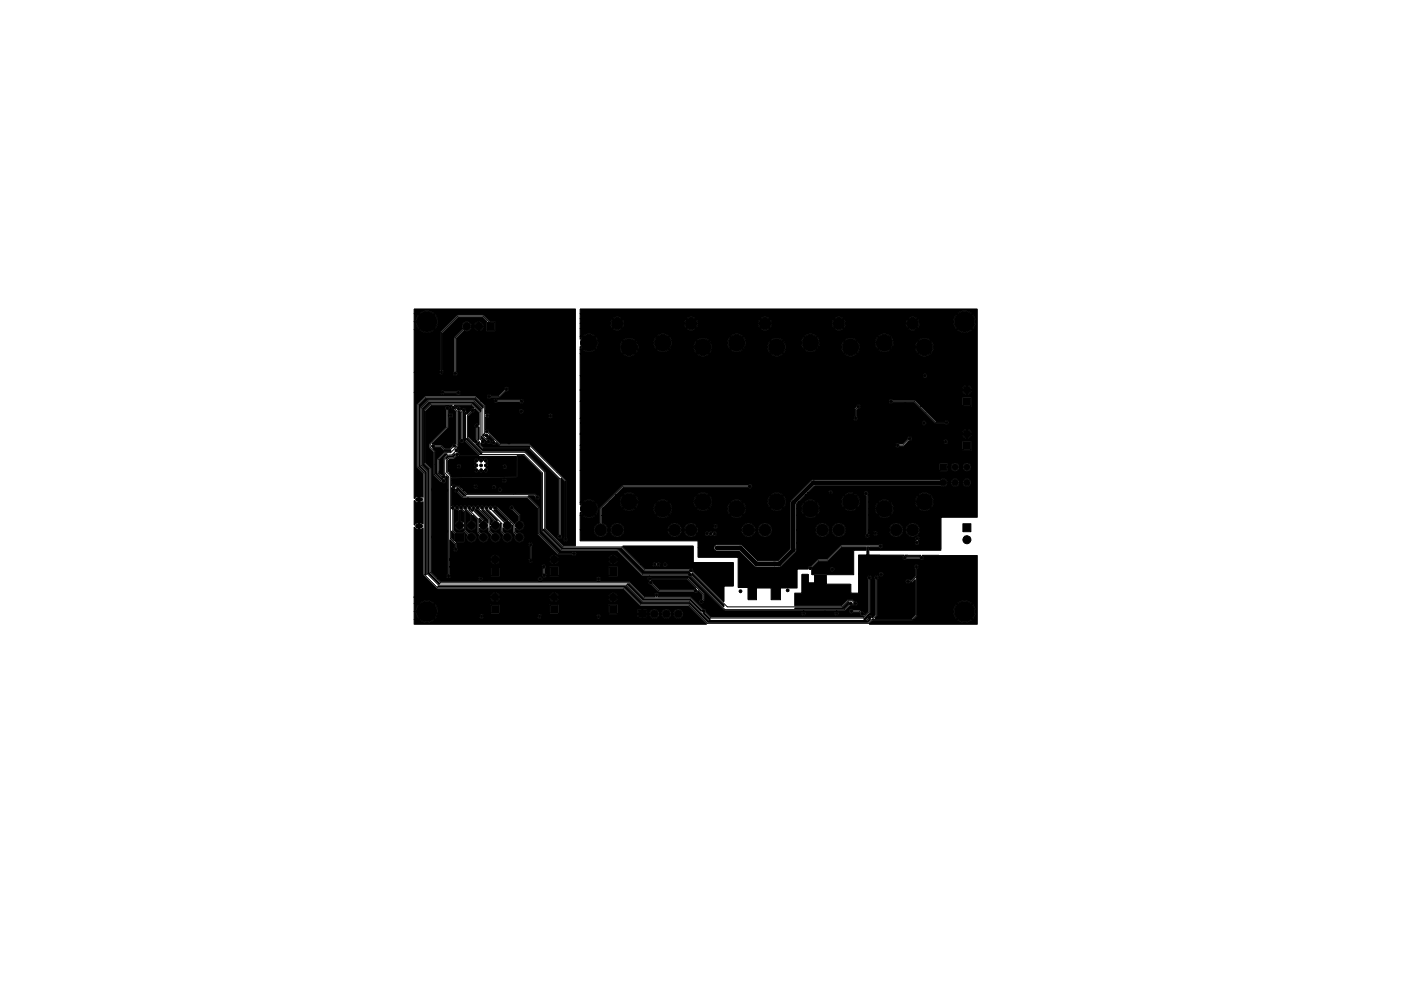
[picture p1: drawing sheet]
<svg xmlns="http://www.w3.org/2000/svg" width="297mm" height="210mm" viewBox="0 0 297 210" stroke-linecap="round" stroke-linejoin="round" font-family="sans-serif">
<g fill="#000" stroke="#000" stroke-width=".21">
<path d="M103.2 68.4h1.7v1.7h-1.7zM87.8 65.6h34.2v50.2h-2.5l-3.8-3.8v-12l-4.3-4.3h-9l-1.5-1.4 .5-.4 .1 .7 .9 .8h9.8l6.3 6.2v11.8a.47 .47 0 0 0-.2 .7 .47 .47 0 0 0 .8 0 .47 .47 0 0 0-.2-.7l.1-11.9 .7 .7v11.9a.46 .46 0 0 0-.1 .7 .46 .46 0 0 0 .7-.1 .46 .46 0 0 0-.2-.7v-12.1l-7.7-7.7-6.3-.1-2.4-2.4a.53 .53 0 0 0-.8-.6v-2.6l.6 .1 .2-.4 12.5 .1a.46 .46 0 0 0 .8 .3 .46 .46 0 0 0-.1-.8 .46 .46 0 0 0-.7 .4h-12.4a.52 .52 0 0 0-.9-.4v-.6l7.1 .1a.45 .45 0 0 0 .7 .4 .45 .45 0 0 0 .1-.8 .45 .45 0 0 0-.8 .3h-7.1v-1.2l-1-1h2.7a.48 .48 0 0 0 .4 .5 .48 .48 0 0 0 .5-.2h4.6l.1 .1a.46 .46 0 0 0 .7 .1 .46 .46 0 0 0 0-.7 .46 .46 0 0 0-.6 0h-4.8a.46 .46 0 0 0-.5-.2 .46 .46 0 0 0-.4 .4h-2.7l-.9-.9h2.2l.1 .2a.48 .48 0 0 0 .4 .3 .48 .48 0 0 0 .4-.2h1.8l1.4-1.4a.47 .47 0 0 0 .6-.4 .47 .47 0 0 0-.6-.5 .47 .47 0 0 0-.4 .6l-1.2 1.2h-1.6a.46 .46 0 0 0-.5-.2 .46 .46 0 0 0-.4 .4l-13-.1-1.8 1.8v13.3l1.3 1.4v4.9h-.8v1.2l.8-.1v4.6l-.8-.1v1.2h.8l.1 9.8 3 3h39.3l3.7 3.6h10.2l3.8 3.8h-62v-1h1.1a2.29 2.29 0 0 0 3.2 0l-1.6-1.6-1.6 1.6h-1.1v-1.6h.4l.1 .8 .5 .7 1.6-1.6h.2l1.6 1.6 .4-.6h9a.45 .45 0 0 0 .5 .5 .45 .45 0 0 0 .5-.5l11.3 .1a.45 .45 0 0 0 .5 .4 .45 .45 0 0 0 .4-.4l11.6 .1a.45 .45 0 0 0 .4 .4 .45 .45 0 0 0 .5-.2l9.8 .1 .1-.9h-.9v.9h-.2v-.9h-.9v.8h-7.9a.45 .45 0 0 0-.3-.7 .45 .45 0 0 0-.6 .4h-11.5a.46 .46 0 0 0-.5-.5 .46 .46 0 0 0-.5 .4h-11.3l-.1-.1a.46 .46 0 0 0-.5-.3 .46 .46 0 0 0-.4 .4h-9l.2-.6h11.2l.1 .1h1.8l.1-.1h10.5l.1 .1h12.4l.1 .1 8.6-.1 .3 .7 .7 .4 .7-.3 .3-.8h.6l.3 .8a.99 .99 0 0 0 1.2 .1l.4-.4 .1-.5h.5l.2 .6 .2 .3 .4 .1h.6l.4-.4 .2-.6a1.01 1.01 0 0 0-1-1 1.01 1.01 0 0 0-1 1h-.5v-.1a1.01 1.01 0 0 0-1.1-.9 1.01 1.01 0 0 0-.9 1h-.6v-.1a1.01 1.01 0 0 0-1.1-.9 1.01 1.01 0 0 0-.9 1h-6.7h6.2v-.8l-.9-.1v.9h-.2v-.9h-.8l-.1 .9h-4.2v-1.8l-.1-.1h-1.9v1.9h-10.5v-1.8l-.1-.2-1.9 .1v1.8h-10.5v-1.7l-.1-.2-1.9 .1v1.8h-11.2a2.24 2.24 0 0 0-.6-1.9l-1.6 1.5h-.2l-1.6-1.5-.5 .7-.1 .9h-.4v-1.7h1.1l1.6 1.6 1.6-1.6a2.31 2.31 0 0 0-3.2 0h-1.1v-1.3l16.2 .1a.95 .95 0 0 0 .9 .8h.2a.94 .94 0 0 0 .9-.9l10.5 .1a.95 .95 0 0 0 .9 .8h.2a.93 .93 0 0 0 .9-.9l10.5 .1a.95 .95 0 0 0 .9 .8h.2a.94 .94 0 0 0 .9-.9h-.9v.9h-.2v-.9h-12.3v.9h-.2v-.9h-12.3v.9h-.2v-.9h-17.1v-.1h43.2a.94 .94 0 0 0-.9-.9v.9h-.2v-.9a.96 .96 0 0 0-.9 .9h-41.2l30.7-.1a.94 .94 0 0 0-.9-.9v.9h-.2v-.9a.96 .96 0 0 0-.9 .9h-10.5v-.1a.95 .95 0 0 0-.9-.8v.9h-.2v-.9a.96 .96 0 0 0-.9 .9h-16.2v-14.7l.5 .3h.5v-1.2h-.5l-.5 .3v-5l.5 .3h.5v-1.3l-.5 .1-.5 .3v-22.5h5.5a.47 .47 0 0 0 .4 .5 .47 .47 0 0 0 .5-.2h2.6a.46 .46 0 0 0 .6 .2 .46 .46 0 0 0 .2-.7 .46 .46 0 0 0-.7 0h-2.7a.46 .46 0 0 0-.5-.2 .46 .46 0 0 0-.4 .4h-5.5v-4.3h5.3l.4 .5 .4-.2h2.1l.1 .2a.47 .47 0 0 0 .7 .2 .47 .47 0 0 0-.1-.8v-7l1.7-1.7 .7 .1a1.02 1.02 0 0 0 .9-.9l.5 .1a.95 .95 0 0 0 .9 .8h.2a.94 .94 0 0 0 .9-.9h-.9v.9h-.2v-.9h-1.4v-.1h2.5a.94 .94 0 0 0-.9-.9v.9h-.2v-.9a.96 .96 0 0 0-.9 .9h-.5l-.1-.1a1.02 1.02 0 0 0-1.3-.8 1.02 1.02 0 0 0-.5 1.5l-1.8 1.9v7.1l-.3 .4h-2.1l.2-.3-.3-.4v-7.9l3.4-3.3h5.1l.9 .9-.2 .2v1.7l.2 .1h1.8v-1.9l-1.1-.1-1.5-1.4-5.5 .1-3.5 3.6v8l-.3 .4h-5.3v-9l1.1 .1a2.3 2.3 0 0 0 3.2-.1l-1.6-1.6-1.6 1.6h-1.1v-1.6h.4l.1 .8 .5 .7 1.6-1.6h.2l1.6 1.6a2.28 2.28 0 0 0 0-3.1l-1.6 1.5h-.2l-1.6-1.5-.5 .7-.1 .9h-.4v-1.7h1.1l1.6 1.6 1.6-1.6a2.31 2.31 0 0 0-3.2 0h-1.1zM123 65.6h84.2v44.1h-7.7l-.1 7h-15v-.6h1.9a.46 .46 0 0 0 .7 .2 .46 .46 0 0 0 0-.7 .46 .46 0 0 0-.7 0h-8l-3 3h-1.9l-1.5 1.5a.48 .48 0 0 0-.5 .6h-2.4v4h-3.5v2.5h-2v-2.5h-3.1v2.5h-1.7l-.1-2.6h-2.1v-6.4h-8.4l-.1-2h3.3l.2 .5 .4 .2h4.8l3.5 3.4h5l.4-.2 3.1-3.1 .2-1.9h25a.48 .48 0 0 0 .8 .4 .48 .48 0 0 0-.1-.8 .47 .47 0 0 0 .2-.7 .47 .47 0 0 0-.7 0 .47 .47 0 0 0 .2 .7l-.4 .4h-25v-2.7h4v.3a1.45 1.45 0 0 0 1 1.1l.7 .1a1.45 1.45 0 0 0 1.2-1.5h.6v.3a1.45 1.45 0 0 0 1 1.1l.7 .1a1.45 1.45 0 0 0 1-2.1 1.45 1.45 0 0 0-2.2-.4l-.4 .5-.1 .5h-.6a1.45 1.45 0 0 0-.9-1.3 1.45 1.45 0 0 0-1.5 .2l-.3 .4-.2 .7h-4v-3h1.6a1.9 1.9 0 0 0 2.7-.1l-1.4-1.3-1.3 1.4h-1.6v-1.5h1l.2 .8 .3 .6 1.3-1.4h.2l1.4 1.4 .4-.7 .1-.7h5.2a1.89 1.89 0 0 0 2.7-.1l-1.4-1.3-1.3 1.4h-5.2l-.2-.7-.3-.6-1.4 1.3h-.2l-1.3-1.3-.3 .5-.2 .8h-1v-1l.3-.4h1.3l1.3 1.4 1.4-1.4-.2-.1h5.4l.2 .8 .3 .6 1.3-1.4h.2l1.3 1.4a1.89 1.89 0 0 0 .1-2.7l-1.4 1.3h-.2l-1.3-1.3-.3 .5-.2 .8-5.5-.1a1.91 1.91 0 0 0-2.4 .2h-1.3l1.5-1.5h8.3l1.3 1.4 1.4-1.4-.7-.4h2.1l.2 .4 .4 .2-.1 8.1a.46 .46 0 0 0 0 .7 .46 .46 0 0 0 .7-.1 .46 .46 0 0 0-.2-.7l1-.1 .2 .4a.45 .45 0 0 0 .7-.1 .45 .45 0 0 0-.3-.7 .45 .45 0 0 0-.6 .4h-1v-.7h4.4l.1 .3a1.45 1.45 0 0 0 1 1.1l.7 .1a1.45 1.45 0 0 0 1.2-1.5h.5l.1 .3a1.45 1.45 0 0 0 1 1.1 1.45 1.45 0 0 0 1.8-.8 1.45 1.45 0 0 0-.8-1.9 1.45 1.45 0 0 0-1.9 .6l-.2 .7h-.5a1.45 1.45 0 0 0-.9-1.3 1.45 1.45 0 0 0-1.6 .2l-.3 .4-.2 .7h-4.4v-3h2.1a1.9 1.9 0 0 0 2.6-.1l-1.3-1.3-1.3 1.4h-2.1v-1.5h1.5l.1 .8 .4 .6 1.3-1.4h.2l1.3 1.4 .4-.7 .1-.7h5.3a1.89 1.89 0 0 0 2.6-.1l-1.3-1.3-1.3 1.4h-5.3l-.1-.7-.4-.6-1.3 1.3h-.2l-1.3-1.3-.3 .5-.2 .8h-1.5v-1.4h2.1l1.3 1.4 1.3-1.4-.2-.1h5.5l.1 .8 .4 .6 1.3-1.4h.2l1.3 1.4a1.89 1.89 0 0 0 0-2.7l-1.3 1.3h-.2l-1.3-1.3-.3 .5-.2 .8-5.5-.1a1.91 1.91 0 0 0-2.4 .2h-2.1v-1.5h10.6l1.3 1.4 1.3-1.4a1.92 1.92 0 0 0-2.6 0h-10.6v-.2a.47 .47 0 0 0-.4-.6 .47 .47 0 0 0-.6 .4h-2.2a1.9 1.9 0 0 0-1.9 .4h-8.3l.5-.5 4.4 .1a.45 .45 0 0 0 .7 .3 .45 .45 0 0 0 0-.7 .45 .45 0 0 0-.7 .3h-4.4l1.5-1.5 26.8 .1a.85 .85 0 0 0 .9 .1 .85 .85 0 0 0 .5-.8h.7l.1 .2a.86 .86 0 0 0 .9 .6 .86 .86 0 0 0 .8-.8h.7l.1 .2a.85 .85 0 0 0 1.3 .5 .85 .85 0 0 0-.1-1.5 .85 .85 0 0 0-1.3 .8l-.8-.1a.85 .85 0 0 0-.8-.8 .85 .85 0 0 0-.9 .9l-.8-.1a.86 .86 0 0 0-.5-.7 .86 .86 0 0 0-.9 .1l-27.3 .1-4.5 4.6-.1 10-2.6 2.6h-4.2l-3.3-3.2-.3-.2h-5.1l-.4 .2-.3 .4h-3.3v-1.5h-25v-2.3h2.9v.3a1.45 1.45 0 0 0 1.1 1.1l.7 .1a1.45 1.45 0 0 0 1.1-1.5h.6v.3a1.45 1.45 0 0 0 1.1 1.1l.7 .1a1.45 1.45 0 0 0 1.1-1.5h9.3v.3a1.45 1.45 0 0 0 1 1.1l.7 .1a1.45 1.45 0 0 0 1.2-1.5h.6v.3a1.45 1.45 0 0 0 1 1.1h1l.6-.6h1.7a.5 .5 0 0 0 .4 .5 .5 .5 0 0 0 .5-.2l.5 .2 .3-.2a.48 .48 0 0 0 .8 0 .48 .48 0 0 0-.1-.7 .48 .48 0 0 0-.7 .2 .47 .47 0 0 0-.8 0 .48 .48 0 0 0-.5-.2 .48 .48 0 0 0-.4 .4h-1.7l.3-.8h9.2l.1 .3a1.45 1.45 0 0 0 1 1.1l.7 .1a1.45 1.45 0 0 0 1.1-1.5h.6l.1 .3a1.45 1.45 0 0 0 1 1.1l.7 .1a1.45 1.45 0 0 0 1-2.1 1.45 1.45 0 0 0-2.3-.4l-.3 .4-.2 .6h-.6a1.45 1.45 0 0 0-.8-1.3 1.45 1.45 0 0 0-1.6 .2l-.3 .4-.2 .7h-9.2l-.3-.8h3.5a.46 .46 0 0 0 .7 .5 .46 .46 0 0 0 .1-.8 .46 .46 0 0 0-.7 .2l-.1 .1h-3.5l-.6-.5-.7-.1-.6 .2-.4 .3-.3 .9h-.6l-.2-.6a1.46 1.46 0 0 0-1.4-.8l-.8 .4-.3 .3-.2 .7h-9.3l-.1-.6a1.46 1.46 0 0 0-1.4-.8l-.9 .4-.3 .3-.2 .7h-.6l-.3-.8-.9-.6v-1.6h11.6a1.91 1.91 0 0 0 2.6 0h13.1a1.9 1.9 0 0 0 2.6-.1l-1.3-1.3-1.3 1.4h-13.1l-1.3-1.4-1.3 1.4h-11.6l.1-1.5h4.4a1.92 1.92 0 0 0 2.6 0h3.9l.1 .8 .4 .6 1.3-1.4h.2l1.3 1.4 .5-.7 .1-.7h5.2a1.92 1.92 0 0 0 2.6 0h4l.1 .8 .4 .6 1.3-1.4h.2l1.3 1.4 .4-.7 .1-.7h5.3a1.9 1.9 0 0 0 2.6-.1l-1.3-1.3-1.3 1.4h-5.3l-.1-.7-.4-.6-1.3 1.3h-.2l-1.3-1.3-.4 .5-.1 .8h-4l-1.3-1.4-1.3 1.4h-5.2l-.2-.7-.4-.6-1.3 1.3h-.2l-1.3-1.3-.3 .5-.2 .8h-3.9l-1.3-1.4-1.3 1.4h-4.4l1.5-1.5h2.2l.2 .8 .4 .6 1.3-1.4h.2l1.3 1.4 .4-.7 .1-.6h3.9l1.3 1.4 1.3-1.4-.1-.1h5.4l.1 .8 .4 .6 1.3-1.4h.2l1.3 1.4 .5-.7 .1-.6h3.9l1.3 1.4 1.3-1.4-.2-.1h5.5l.1 .8 .4 .6 1.3-1.4h.2l1.3 1.4a1.89 1.89 0 0 0 0-2.7l-1.3 1.3h-.2l-1.3-1.3-.4 .5-.1 .8-5.5-.1a1.91 1.91 0 0 0-2.4 .2h-3.9l-.2-.8-.4-.6-1.3 1.3h-.2l-1.3-1.3-.3 .5-.2 .8h-5.4a1.91 1.91 0 0 0-2.5 .1h-3.9l-.2-.8-.3-.6-1.3 1.3h-.2l-1.3-1.3-.4 .5-.2 .8h-2.2l1.3-1.4h1.6l1.3 1.4 1.3-1.4h13l1.3 1.4 1.3-1.4h13.1l1.3 1.4 1.3-1.4a1.91 1.91 0 0 0-2.6 0h-13.1a1.91 1.91 0 0 0-2.6 0h-13a1.91 1.91 0 0 0-2.6 0h-1.6l1.7-1.6h26.4a.46 .46 0 0 0 .6 .2 .46 .46 0 0 0 .1-.7 .46 .46 0 0 0-.7 0h-26.5l-4.9 4.8-.1 3.3-.9 .5-.3 .9h-2.9v-3h.6a1.9 1.9 0 0 0 2.6-.1l-1.3-1.3-1.3 1.4h-.6v-.6l.1-.1 .4 .6 1.3-1.4h.2l1.3 1.4a1.89 1.89 0 0 0 0-2.7l-1.3 1.3h-.2l-1.3-1.3-.5 .5v-.6h.6l1.3 1.4 1.3-1.4a1.91 1.91 0 0 0-2.6 0h-.6v-6.7h76.1l.2 .1h1.4l.1-.1 .1-.7h.7a.86 .86 0 0 0 .9 .9 .86 .86 0 0 0 .9-.9h.7l.1 .2a.86 .86 0 0 0 1.3 .5 .86 .86 0 0 0-.1-1.5 .86 .86 0 0 0-1.3 .8h-.7a.85 .85 0 0 0-.9-.9 .85 .85 0 0 0-.9 .9h-.7l-.1-.8-1.5-.1-.2 .2v1.4h-76.1v-4.4h81l.1 .2h1.8l.1-.2v-1.7l-.1-.1h-1.9v1.8h-81v-1h66.8a.47 .47 0 0 0 .4 .5 .47 .47 0 0 0 .5-.2h.9l1-1h7.4l.1 .2a.46 .46 0 0 0 .7 .2 .46 .46 0 0 0-.1-.8 .46 .46 0 0 0-.7 .4h-7.4l.2-.2a.47 .47 0 0 0 .6-.4 .47 .47 0 0 0-.5-.5 .47 .47 0 0 0-.5 .6l-1 1h-.7a.45 .45 0 0 0-.5-.2 .45 .45 0 0 0-.4 .4h-66.8v-2.3l81 .1a.95 .95 0 0 0 .9 .8h.2a.94 .94 0 0 0 .9-.9h-.9v.9h-.2v-.9h-81.9v-.2l83 .1a.94 .94 0 0 0-.9-.9v.8h-.2v-.8a.93 .93 0 0 0-.9 .8h-81v-2.2l72.4 .1a.45 .45 0 0 0 .7 .4 .45 .45 0 0 0 .1-.8 .45 .45 0 0 0-.7 .2l-.1 .1h-72.4v-1h57.9a.47 .47 0 0 0 .8 .4 .47 .47 0 0 0-.1-.8v-1.3l.3-.3a.46 .46 0 0 0 .5-.5 .46 .46 0 0 0-.5-.4 .46 .46 0 0 0-.4 .6l-.3 .4v1.5l-.3 .4h-57.9v-3.6h65.4l.1 .2a.48 .48 0 0 0 .4 .3 .48 .48 0 0 0 .4-.2h4.5l4.5 4.4 2 .1a.46 .46 0 0 0 .6 .2 .46 .46 0 0 0 .1-.7 .46 .46 0 0 0-.7 0h-1.8l-3.3-3.3h8.8l.1 .1h1.8l.1-.1v-1.8h-2v1.8h-8.8l-1.3-1.2h-4.6a.46 .46 0 0 0-.5-.2 .46 .46 0 0 0-.4 .4h-65.4v-2.3l81 .1a.95 .95 0 0 0 .9 .8h.2a.94 .94 0 0 0 .9-.9h-.9v.9h-.2v-.9h-81.9v-.2h83a.94 .94 0 0 0-.9-.9v.9h-.2v-.9a.93 .93 0 0 0-.9 .9h-81v-2.9h72.6l.1 .2a.46 .46 0 0 0 .7 .2 .46 .46 0 0 0-.1-.8 .46 .46 0 0 0-.7 .4h-72.6v-4.6h9.1a1.92 1.92 0 0 0 2.6 0h13a1.92 1.92 0 0 0 2.6 0h13.1a1.92 1.92 0 0 0 2.6 0h13a1.92 1.92 0 0 0 2.7 0h13a1.9 1.9 0 0 0 2.6-.1l-1.3-1.3-1.3 1.4h-13l-1.4-1.4-1.3 1.4h-13l-1.3-1.4-1.3 1.4h-13.1l-1.3-1.4-1.3 1.4h-13l-1.3-1.4-1.3 1.4h-9.1v-.9h.6a1.89 1.89 0 0 0 2.6-.1l-1.3-1.3-1.3 1.4h-.6v-.6l.1-.1 .4 .6 1.3-1.4h.2l1.3 1.4 .3-.5h4.8l.2 .8 .4 .6 1.3-1.4h.2l1.3 1.4 .4-.8h4a1.9 1.9 0 0 0 2.6-.1l-1.3-1.3-1.3 1.4h-4l.1-.8-.2-.7h3.5l.1 .8 .4 .6 1.3-1.4h.2l1.3 1.4 .4-.5h4.8l.1 .8 .4 .6 1.3-1.4h.2l1.3 1.4 .5-.8h4a1.89 1.89 0 0 0 2.6-.1l-1.3-1.3-1.3 1.4h-4v-.8l-.2-.7h3.6l.1 .8 .4 .6 1.3-1.4h.2l1.3 1.4 .3-.5h4.9l.1 .8 .4 .6 1.3-1.4h.2l1.3 1.4 .4-.8h4a1.89 1.89 0 0 0 2.7-.1l-1.4-1.3-1.3 1.4h-4l.1-.8-.2-.7h3.5l.2 .8 .3 .6 1.3-1.4h.2l1.4 1.4 .3-.5h4.8l.2 .8 .3 .6 1.3-1.4h.2l1.4 1.4 .4-.8h4a1.89 1.89 0 0 0 2.6-.1l-1.3-1.3-1.3 1.4h-4l.1-.8-.3-.7h3.6l.1 .8 .4 .6 1.3-1.4h.2l1.3 1.4 .3-.5h4.9l.1 .8 .4 .6 1.3-1.4h.2l1.3 1.4a1.89 1.89 0 0 0 0-2.7l-1.3 1.3h-.2l-1.3-1.3-.3 .5-.2 .8h-4.9l.2-.7v-.7h5.3l1.3 1.4 1.3-1.4a1.92 1.92 0 0 0-2.6 0h-5.3l-.5-.8-1.3 1.3h-.2l-1.3-1.3-.3 .5-.2 .8h-3.6l-.2-.4-1.4 1.3h-.2l-1.3-1.3-.3 .5-.2 .8h-4.8l.2-.7-.1-.7h5.3l1.3 1.4 1.4-1.4a1.92 1.92 0 0 0-2.7 0h-5.3l-.4-.8-1.4 1.3h-.2l-1.3-1.3-.3 .5-.2 .8h-3.5l-.3-.4-1.3 1.3h-.2l-1.3-1.3-.4 .5-.1 .8h-4.9l.2-.7v-.7h5.3l1.3 1.4 1.3-1.4a1.92 1.92 0 0 0-2.6 0h-5.3l-.5-.8-1.3 1.3h-.2l-1.3-1.3-.4 .5-.1 .8h-3.6l-.3-.4-1.3 1.3h-.2l-1.3-1.3-.3 .5-.2 .8h-4.8l.2-.7-.1-.7h5.3l1.3 1.4 1.3-1.4a1.92 1.92 0 0 0-2.6 0h-5.3l-.5-.8-1.3 1.3h-.2l-1.3-1.3-.3 .5-.2 .8h-3.5l-.3-.4-1.3 1.3h-.2l-1.3-1.3-.4 .5-.2 .8h-4.8l.2-.7-.1-.7h5.4l1.3 1.4 1.3-1.4a1.92 1.92 0 0 0-2.6 0h-5.4l-.4-.8-1.3 1.3h-.2l-1.3-1.3-.5 .6v-.7h.6l1.3 1.4 1.3-1.4h13l1.3 1.4 1.3-1.4h13.1l1.3 1.4 1.3-1.4h13l1.3 1.4 1.4-1.4h13l1.3 1.4 1.3-1.4a1.91 1.91 0 0 0-2.6 0h-13a1.91 1.91 0 0 0-2.7 0h-13a1.91 1.91 0 0 0-2.6 0h-13.1a1.91 1.91 0 0 0-2.6 0h-13a1.91 1.91 0 0 0-2.6 0h-.6v-1.6h6.9a1.42 1.42 0 0 0 1.9 0h13.8a1.42 1.42 0 0 0 1.9 0h13.7a1.41 1.41 0 0 0 1.9 0h13.8a1.42 1.42 0 0 0 1.9 0h13.7l.6 .3 .5 .1 .5-.2h8.8a2.29 2.29 0 0 0 3.2 0l-1.6-1.6-1.6 1.6h-8.8l.4-.2-1-1-1 1h-13.7l-1-1-.9 1h-13.8l-.9-1-1 1h-13.7l-1-1-.9 1h-13.8l-.9-1-1 1h-6.9v-1.1h6.4l.4 1 1-1h.2l.9 1 .3-.4 .1-.6h12.8l.4 1 .9-1h.2l1 1 .3-.4 .1-.6h12.8l.3 1 1-1h.2l.9 1 .3-.4 .1-.6h12.8l.4 1 .9-1h.2l1 1 .3-.4 .1-.6h12.8l.3 1 1-1h.2l1 1 .3-.6v-.7h7.3l.1 .8 .5 .7 1.6-1.6h.2l1.6 1.6a2.29 2.29 0 0 0 0-3.1l-1.6 1.5h-.2l-1.6-1.5-.5 .7-.1 .9h-7.3l-.3-.6-1 .9h-.2l-1-.9-.3 .9h-12.8l-.4-.9-1 .9h-.2l-.9-.9-.4 .9h-12.8l-.4-.9-.9 .9h-.2l-1-.9-.3 .9h-12.8l-.4-.9-1 .9h-.2l-.9-.9-.4 .9h-12.8l-.4-.9-.9 .9h-.2l-1-.9-.4 .9h-6.4v-1h6.9l1 1 .9-1h13.8l.9 1 1-1h13.7l1 1 .9-1h13.8l.9 1 1-1h13.7l1 1 1-1a1.4 1.4 0 0 0-2 0h-13.7a1.42 1.42 0 0 0-1.9 0h-13.8a1.42 1.42 0 0 0-1.9 0h-13.7a1.42 1.42 0 0 0-1.9 0h-13.8a1.42 1.42 0 0 0-1.9 0h-6.9v-1h79.9l1.6 1.6 1.6-1.6a2.29 2.29 0 0 0-3.2 0h-79.9zM91.8 95.1l.4-.2h1.2l.7 .7h1.5l-.2 .2-1.2 .1-1.5 1.5-.1 3 1.3 1.1-.2 .3-1.4-1.3v-4.7zM94.4 96.3h.4l-.7 .8v3.3l.1 .2-.5 .3-.6-.7v-2.6zM90.2 87.2l1.3-1.2h3.2l.1 .1a.48 .48 0 0 0-.4 .4 .48 .48 0 0 0 .2 .5v3.6l-3.6 3.7v.7l.9 1v4.7l1.6 1.6a.69 .69 0 0 0 1-.1v-.3l-.2-.3 .3-.6 .3 .3v20.5a.46 .46 0 0 0-.2 .6 .46 .46 0 0 0 .5 .3 .46 .46 0 0 0 .3-.6h8.5l.1 .1h1.8l.1-.1v-1.7l-.1-.2-1.9 .1v1.8h-8.5l-.1-.2v-1.7h19.4l.3 .5-.1 1.5a.45 .45 0 0 0 .4 .3 .45 .45 0 0 0 .4-.4h.7l.1 .1h1.8l.1-.1h10.5l.1 .1h1.8l.1-.1v-1.7l-.1-.2-1.9 .1v1.8h-10.5v-1.7l-.1-.2-1.9 .1v1.8h-.7l-.3-.5v-1a.45 .45 0 0 0 0-.7 .45 .45 0 0 0-.7 .3h-19.4v-1.4l8.6 .1a.95 .95 0 0 0 .9 .8l.6-.2 .5-.6h6l.1 .2a.45 .45 0 0 0 .5 .3 .45 .45 0 0 0 .3-.6l3.6 .1a.95 .95 0 0 0 .9 .8h.2a.94 .94 0 0 0 .9-.9l10.5 .1a.95 .95 0 0 0 .9 .8h.2a.94 .94 0 0 0 .9-.9h-.9v.9h-.2v-.9h-12.3v.9h-.2v-.9h-4.5l-.1-.2h18.2a.94 .94 0 0 0-.9-.9v.9h-.2v-.9a.94 .94 0 0 0-.9 .9h-10.5v-.1a.95 .95 0 0 0-.9-.8v.9h-.2v-.9a.96 .96 0 0 0-.9 .9h-3.7l-.1-2.6a.47 .47 0 0 0 .2-.7 .47 .47 0 0 0-.8 0 .47 .47 0 0 0 .2 .7v2.5l-.3 .4h-6v-.1h-.9v.9h-.2v-.9h-9.5v-.2h10.6a.94 .94 0 0 0-.9-.9v.9h-.2v-.9a.94 .94 0 0 0-.9 .9h-8.6v-4.1l1 .9v.7a.47 .47 0 0 0-.2 .7 .47 .47 0 0 0 .8 0 .47 .47 0 0 0-.2-.7l-.1-1.1 1.7-.1v-1.7l-.1-.2h-1.5l-.6-.5v-4.3l.2-.3 .8 .5v2.1a1.01 1.01 0 0 0-.7 1.5 1.01 1.01 0 0 0 1.6 .2h.1l.1 .5 .8 .8a1.01 1.01 0 0 0 0 1.1 1.01 1.01 0 0 0 1 .4l.6-.2 .2-.6a1.02 1.02 0 0 0-.4-1 1.02 1.02 0 0 0-1.1 0l-.7-.8v-4.2l1 1v1.3a1.03 1.03 0 0 0-.7 1.3 1.03 1.03 0 0 0 1.3 .6l.5-.3 .1-.4a1.03 1.03 0 0 0-.7-1.2v-1.2l1 .9v2.8l.4 .5a1.14 1.14 0 0 0 .2 1.2l.5 .3h.6l.4-.4 .2-.6a1.05 1.05 0 0 0-1.6-.9l-.3-.3v-.7l.5 .3 .6 .1 .7-.5 .1 .8 .7 .7a1.14 1.14 0 0 0 .1 1.2l.5 .3h.6l.5-.4 .1-.6a1.05 1.05 0 0 0-1.5-.9l-.6-.5v-1l.6 .7 .7 .2 .7-.4 .2-1 .1 1.8 .5 .6a1.01 1.01 0 0 0 .1 1.1 1.01 1.01 0 0 0 1 .4l.5-.2 .3-.6a1.02 1.02 0 0 0-.5-1 1.02 1.02 0 0 0-1.1 0l-.4-.5v-.7l.8 .5 .5-.1 .5-.3 .2-.7 .2 .1v1.4l.4 .6a1.14 1.14 0 0 0 .2 1.2l.5 .3h.6l.4-.4 .2-.6a1.05 1.05 0 0 0-1.5-.9l-.4-.3v-.7l.7 .4 .6-.1 .4-.3 .2-.6a1.08 1.08 0 0 0-.8-1v-1.3l-1.4-1.4a.46 .46 0 0 0-.4-.5 .46 .46 0 0 0-.5 .6 .46 .46 0 0 0 .6 .3l1.3 1.3v1l-.5 .3-.2 .4-3.8-3.7a.55 .55 0 0 0-.9 .1 .52 .52 0 0 0-.5-.3 .52 .52 0 0 0-.5 .3 .52 .52 0 0 0-.9 0 .52 .52 0 0 0-.9 0 .52 .52 0 0 0-.9 0v-.1a.47 .47 0 0 0-.8 .1 .56 .56 0 0 0-1 0l-.4-.3a.55 .55 0 0 1-.9 0l-.4 .2a.55 .55 0 0 0-.9 .1l-.2-.3h-.5v-3.8l.7 .2v.1a.46 .46 0 0 0 .3 .7h.2l1.2 1.1 13.7 .1 2.2 2.2v5.5l4.3 4.2 3 .1a.49 .49 0 0 0 .8-.1 .49 .49 0 0 0-.4-.7h9.1l5.3 5.2 1.6 .1a.52 .52 0 0 0-.5 .6 .52 .52 0 0 0 .5 .5 .48 .48 0 0 0-.1 .5 .48 .48 0 0 0 .5 .3l1.6 1.5h7.4a.53 .53 0 0 0 .5 .2 .53 .53 0 0 0 .4-.5l.9 .8-.1 1.1a.47 .47 0 0 0-.6 .4 .47 .47 0 0 0 .6 .5 .47 .47 0 0 0 .4-.6l.1-.2v-1.4l-3.4-3.4h-7.8l-.4-.3h8.2l.5 .2 7.3 7.2h16.7a.47 .47 0 0 0-.5 .6 .47 .47 0 0 0 .6 .3 .47 .47 0 0 0 .2-.7l-.3-.2h6.9l.1 .1a.45 .45 0 0 0-.5 .6 .45 .45 0 0 0 .8 .1 .45 .45 0 0 0-.2-.7v-.1h1.7l1.1-1.1 .6-.3a.47 .47 0 0 0 .6 .3 .47 .47 0 0 0 .2-.6 .47 .47 0 0 0-.5-.3l-.5-.4h-1l-1.3 1.3h-9.8l-.1-2.6 1.5-.1 .1-4 1.3 .1v1.7h1.3v-1.6l2.4-.1 .1 2h5.1l.1 1.9h1.6v-4h4.3l.2 .4a.45 .45 0 0 0 .7-.2 .45 .45 0 0 0-.3-.6l-.4 .1-.2 .3h-4.3v-4l1.8-.1v-1.6h.4v1.6l7.5 .2a.48 .48 0 0 0-.3 .7 .48 .48 0 0 0 .8 0h2.8a.45 .45 0 0 0 .7 0 .45 .45 0 0 0-.1-.7v-.1l11.6 .1v14.5h-22.9l.7-.7h8.4l.3-.3h9.2a2.29 2.29 0 0 0 3.2 0l-1.6-1.6-1.6 1.6h-9.2l.8-.8v-.8h7.7l.1 .8 .5 .7 1.6-1.6h.2l1.6 1.6a2.28 2.28 0 0 0 0-3.1l-1.6 1.5h-.2l-1.6-1.5-.5 .7-.1 .9h-7.7v-1.7h8.4l1.6 1.6 1.6-1.6a2.31 2.31 0 0 0-3.2 0h-8.4v-7.4a.47 .47 0 0 0 .2-.7 .47 .47 0 0 0-.8 0 .47 .47 0 0 0 .2 .7v1.6l-.9 .8h-.3a.46 .46 0 0 0-.7 0 .46 .46 0 0 0 .1 .7 .46 .46 0 0 0 .6-.2h.5l.7-.6v7.5l-.8 .7h-7.7l.4-.7v-7.6a.46 .46 0 0 0 .1-.7 .46 .46 0 0 0-.7 .1 .46 .46 0 0 0 .2 .7v7.4l-.6 .7-.1-.1a.47 .47 0 0 0-.6-.5 .47 .47 0 0 0-.4 .6l-.3 .3h-.5l1.4-1.5v-7a.46 .46 0 0 0 .1-.7 .46 .46 0 0 0-.7 .1 .46 .46 0 0 0 .2 .7v6.7l-.9 .8a.51 .51 0 0 0 0-.5 .51 .51 0 0 0-.5-.2l-.5-.4h-1.3a.46 .46 0 0 0-.7 0 .46 .46 0 0 0 .1 .7 .46 .46 0 0 0 .6-.2h1.2l.2 .4a.45 .45 0 0 0 .7 .4h.1l-.2 .2h-32.1l-1.1-1.1a.51 .51 0 0 0-.6-.6l-2.7-2.6h-6.8a.49 .49 0 0 0-.1-.7 .49 .49 0 0 0-.6 0 .49 .49 0 0 0-.1 .7h-2.1l-3.3-3.2h-6.4l-.1-.1a.46 .46 0 0 0 .5-.6 .46 .46 0 0 0-.8-.1 .46 .46 0 0 0 .2 .7v.1h-12.3a.48 .48 0 0 0 .5-.6 .48 .48 0 0 0-.6-.4 .48 .48 0 0 0-.2 .8l.2 .2h-20.9l-.7-.7h8.6a.46 .46 0 0 0 .7 .5 .46 .46 0 0 0 .1-.8 .46 .46 0 0 0-.7 .2l-.1 .1h-8.6l-1.4-1.4v-21.9l-1.2-1.3zM95 97.6l.1 .1v2.5l-.2-.2zM94.9 86h1a.5 .5 0 0 0-.1 .8l.4 .1 .5 .5v6.8a.52 .52 0 0 0-.6 0 .52 .52 0 0 0-.3 .5l-.4 .4h-1.1l-.7-.7h-1.4l-.5-.3 3.3-3.3v-2.6h.2a.45 .45 0 0 0 .6 .3 .45 .45 0 0 0 0-.7 .45 .45 0 0 0-.6 .3h-.2v-1.1a.49 .49 0 0 0 .2-.5 .49 .49 0 0 0-.4-.4zM95 96.8h.9l.6-.5v.3l-.4 .3h-1l-.6 .5zM97.1 87.2h.2l.4 .4v5.5a.45 .45 0 0 0-.2 .7 .45 .45 0 0 0 .7 .1 .45 .45 0 0 0 0-.7v-5.6l.2-.1 .1 6 3 3.1-4.1 .1v-.4l-.3-.3a.65 .65 0 0 0-.2-1l.2-.3zM98.9 93l3.2 3.2h-.3l-2.9-2.8zM96.4 86h3.5l.6 .5-.1 .1a.47 .47 0 0 0-.5 .1 .47 .47 0 0 0-.2 .5l-.7 .7-.2-.6a.53 .53 0 0 0-.2-.6 .53 .53 0 0 0-.7 .1l-.1 .2a.64 .64 0 0 0-.7-.7l-.4 .4z"/>
<path d="M90.9 85.3h9.5l1.6 1.6-.1 .4-1.9-1.8h-8.6l-1.6 1.6v11.2l1.2 1.3v21.9l2.2 2.3v.1l-2.4-2.3v-21.6l-1.3-1.4v-11.9zM100.6 86.8l1 .9v2.4a.5 .5 0 0 0-.8-.1 .5 .5 0 0 0 .1 .8v2.4l-.5 .5-1.1-1.1v-4.3l.8-.8a.53 .53 0 0 0 .5-.7zM88.8 85.9l1.5-1.4h10.4l1.7 1.7v.4l-1.9-1.8h-9.7l-1.7 1.7v12.3l1.3 1.4v21.7l-.3-.1 .1-21.5-1.4-1.4zM101.3 90.7h.3l-.1 2.6-.2-.2zM102.4 92.1l.3 .2v.2zM102 92.6l1.1 1.2a.46 .46 0 0 0 .6 .4 .46 .46 0 0 0 .4-.6 .46 .46 0 0 0-.6-.3l-.3-.3 .3-.2 .2-.4 1 1a.49 .49 0 0 0-.5 .5 .49 .49 0 0 0 .5 .5 .49 .49 0 0 0 .5-.5l.8 .7h6.1l.3 .3h-9.9l-.6-.5 .1-.4a.47 .47 0 0 0 .6 .2 .47 .47 0 0 0 .2-.6 .47 .47 0 0 0-.5-.3l-.3-.3zM95.3 97.4h1l.5-.5 .3-.1 12.4 .1-.1 4.3-13.6 .1-.1-.5-.4-.4v-.7h5.2a.49 .49 0 0 0 .5 .5 .49 .49 0 0 0 .5-.4h.1a.49 .49 0 0 0 .4 .4 .49 .49 0 0 0 .5-.4h.1a.48 .48 0 0 0 .8 .2 .48 .48 0 0 0-.3-.8l.2-.2h3.2a.46 .46 0 0 0 .7 .5 .46 .46 0 0 0 .1-.8 .46 .46 0 0 0-.7 .3h-3.3a.53 .53 0 0 0-.2-.8 .48 .48 0 0 0 .2-.8 .48 .48 0 0 0-.8 .3 .48 .48 0 0 0-.5-.4 .48 .48 0 0 0-.4 .3l-.1 .1a.49 .49 0 0 0-.8-.2 .49 .49 0 0 0 .2 .8 .52 .52 0 0 0-.4 .5 .52 .52 0 0 0 .4 .5l-.4 .4h-5.2v-.8l1.5 .1a.45 .45 0 0 0 .7 .4 .45 .45 0 0 0 0-.8 .45 .45 0 0 0-.7 .3h-1.5zM95.7 101.5l13.8-.2 .1-.2v-4.4h1.4l3.8 3.8v12.2l4.1 4.1 2.7 .1 .1 .1-.4 .2h-2.8l-4.1-4v-5.5l-2.4-2.5h1.2l.3 .3a.47 .47 0 0 0 .4 .5 .47 .47 0 0 0 .5-.6 .47 .47 0 0 0-.6-.3l-.5-.4h-14.2l-.8-.8h7.2a.46 .46 0 0 0 .7 .5 .46 .46 0 0 0 .1-.8 .46 .46 0 0 0-.7 .2l-.1 .1h-7.2l-.7-.7h2.8a.45 .45 0 0 0 .4 .5 .45 .45 0 0 0 .5-.4h3a.46 .46 0 0 0 .6 .5 .46 .46 0 0 0 .1-.8 .46 .46 0 0 0-.7 .2l-3 .1a.45 .45 0 0 0-.4-.5 .45 .45 0 0 0-.5 .4h-2.8l-.3-.2h-.7a.55 .55 0 0 0-.9 0v-1.1h10.7a.45 .45 0 0 0 .7 .5 .45 .45 0 0 0 .1-.8 .45 .45 0 0 0-.7 .2l-.1 .1h-10.7zM199.3 98.4h1.4v1.4h-1.4zM204.1 93.7h1.7v1.7h-1.7zM204.1 84.4h1.7v1.7h-1.7zM95.7 112.7l.7 .7v1.4l-.7-.7z"/>
<path d="M96.9 103.5h.3l1.6 1.7h-.5l-1-1-.1-.4zM97.7 108.2h.2l.4 .4-.1 2.2-.6-.3zM96.6 113.2h1.7v1.7h-1.7zM99.9 108l.3 .2-.1 .3-.3-.3zM100.8 108l.6 .2 2.1 2v.8l-.8-.5-2.1-2.2zM101.6 110l.6 .5-.5 .4zM102.2 108.2h.1l2.3 2.3-.6 .8-.1-1.3zM103.1 108.2l2.3 2.3h-.2zM104.7 108.2l.7-.1 2.3 2.4-.7 .1zM115.2 112.3l4.1 4h12.4l4.9 4.9h9.4l.2 .3-.3 .2h-9.6l-5.3-5.3h-11.9l-3.9-3.8zM132 115.9l14.9-.1 .1 3.5 8.5 .1v4.9h-2v3.3l-6.5-6.4a.49 .49 0 0 0-.3-.5 .49 .49 0 0 0-.5 0h-9.4l-1-1h2.5a.5 .5 0 0 0 .4 .5 .5 .5 0 0 0 .5-.2l.5 .2 .3-.4h.5a.46 .46 0 0 0 .7 .5 .46 .46 0 0 0 .1-.8 .46 .46 0 0 0-.7 .2l-.1 .1h-.5a.5 .5 0 0 0-.3-.5 .5 .5 0 0 0-.5 .2 .45 .45 0 0 0-.5-.2 .45 .45 0 0 0-.4 .4h-2.5zM172.3 120.4l1.3-1.3 1.9-.1 3-2.9h5.1v.6h-2.6v5.2h-5.6l-.3-.1-3 .1 .1-1.2h3.8a.46 .46 0 0 0 .6 .5 .46 .46 0 0 0 .1-.8 .46 .46 0 0 0-.7 .3h-3.8z"/>
<path d="M191.9 117.8l3.3 .1-.2 .2h-2.8zM204.1 111.1h1.7v1.7h-1.7zM92.8 124.4h39.9l3.5 3.4h9.9l4.2 4.1h33.4l.6-.5h.2l-.5 .6h-33.9l-3.9-3.9h-10.3l-3.7-3.6h-39.3zM104.1 120.4h1.7v1.7h-1.7zM104.1 128.4h1.7v1.7h-1.7zM116.7 128.4h1.7v1.7h-1.7zM116.7 120.4h1.7v1.7h-1.7zM129.2 120.4h1.6v1.7h-1.6zM129.2 128.4h1.6v1.7h-1.6zM133 123.9h.3l3.2 3.2h9.8l2.4 2.5-2.5-2.3h-9.9zM135.3 129.4h1.8v1.7h-1.8zM138.1 123h7.6l1.8 1.8-.4 .3h-7.3l-1.3-1.3-.1-.4-.4-.2z"/>
<path d="M146.7 121.7l6.8 6.6v.4l-6.7-6.6zM149.2 130.1h.1l1.3 1.3h-.2zM168.5 129h10l1.4-1.3h.2l-.2 .5-.9 .9h-10.4z"/>
<circle cx="90.5" cy="68.2" r="2.2"/>
<circle cx="93.6" cy="78.9" r=".3"/>
<circle cx="96.5" cy="79.2" r=".3"/>
<circle cx="98" cy="72.3" r=".3"/>
<circle cx="99" cy="69.2" r=".85"/>
<circle cx="101.5" cy="69.2" r=".85"/>
<circle cx="105" cy="72.4" r=".3"/>
<circle cx="124.9" cy="72.7" r="1.8"/>
<circle cx="130.9" cy="68.6" r="1.3"/>
<circle cx="133.4" cy="73.6" r="1.8"/>
<circle cx="140.5" cy="72.7" r="1.8"/>
<circle cx="146.5" cy="68.6" r="1.3"/>
<circle cx="149" cy="73.6" r="1.8"/>
<circle cx="156.2" cy="72.7" r="1.8"/>
<circle cx="162.2" cy="68.6" r="1.3"/>
<circle cx="164.7" cy="73.6" r="1.8"/>
<circle cx="171.8" cy="72.7" r="1.8"/>
<circle cx="177.8" cy="68.6" r="1.3"/>
<circle cx="180.3" cy="73.6" r="1.8"/>
<circle cx="187.5" cy="72.7" r="1.8"/>
<circle cx="191.8" cy="79.6" r=".3"/>
<circle cx="193.5" cy="68.6" r="1.3"/>
<circle cx="196" cy="73.6" r="1.8"/>
<circle cx="196.1" cy="79.7" r=".3"/>
<circle cx="204.5" cy="68.2" r="2.2"/>
<circle cx="91.2" cy="92" r=".3"/>
<circle cx="91.8" cy="94.6" r=".3"/>
<circle cx="92.7" cy="88.4" r=".3"/>
<circle cx="93.6" cy="98.1" r=".3"/>
<circle cx="93.8" cy="83.2" r=".3"/>
<circle cx="94.4" cy="94.6" r=".3"/>
<circle cx="94.8" cy="86.5" r=".3"/>
<circle cx="95.6" cy="88.1" r=".3"/>
<circle cx="96.1" cy="86.4" r=".3"/>
<circle cx="96.3" cy="94.5" r=".3"/>
<circle cx="96.8" cy="95.5" r=".3"/>
<circle cx="96.9" cy="99.8" r=".3"/>
<circle cx="96.9" cy="96.4" r=".3"/>
<circle cx="97.2" cy="83.3" r=".3"/>
<circle cx="97.2" cy="86.7" r=".3"/>
<circle cx="97.3" cy="98.9" r=".3"/>
<circle cx="97.9" cy="93.5" r=".3"/>
<circle cx="98.3" cy="87" r=".3"/>
<circle cx="100" cy="90.2" r=".3"/>
<circle cx="100.2" cy="87" r=".3"/>
<circle cx="100.9" cy="93.7" r=".3"/>
<circle cx="101" cy="99.7" r=".3"/>
<circle cx="101" cy="97.7" r=".3"/>
<circle cx="101" cy="98.7" r=".3"/>
<circle cx="101.1" cy="90.3" r=".3"/>
<circle cx="102" cy="99.7" r=".3"/>
<circle cx="102" cy="97.7" r=".3"/>
<circle cx="102" cy="98.7" r=".3"/>
<circle cx="102.4" cy="93.7" r=".3"/>
<circle cx="103" cy="99.7" r=".3"/>
<circle cx="103" cy="97.7" r=".3"/>
<circle cx="103" cy="98.7" r=".3"/>
<circle cx="103.2" cy="92.4" r=".3"/>
<circle cx="103.2" cy="91.5" r=".3"/>
<circle cx="103.3" cy="88.1" r=".3"/>
<circle cx="103.6" cy="93.7" r=".3"/>
<circle cx="103.7" cy="84.1" r=".3"/>
<circle cx="104.5" cy="90.2" r=".3"/>
<circle cx="104.7" cy="93.9" r=".3"/>
<circle cx="105.1" cy="85" r=".3"/>
<circle cx="107" cy="99" r=".3"/>
<circle cx="107.4" cy="82.5" r=".3"/>
<circle cx="107.9" cy="93.8" r=".3"/>
<circle cx="108.8" cy="97.6" r=".3"/>
<circle cx="110.5" cy="87.2" r=".3"/>
<circle cx="110.6" cy="85.1" r=".3"/>
<circle cx="110.7" cy="97" r=".3"/>
<circle cx="110.7" cy="98.6" r=".3"/>
<circle cx="112.5" cy="87.2" r=".3"/>
<circle cx="116.7" cy="88.2" r=".3"/>
<circle cx="181.4" cy="88.7" r=".3"/>
<circle cx="182" cy="86.2" r=".3"/>
<circle cx="188.9" cy="85.1" r=".3"/>
<circle cx="189.1" cy="94.1" r=".3"/>
<circle cx="190.3" cy="94.4" r=".3"/>
<circle cx="191.9" cy="87.7" r=".3"/>
<circle cx="191.9" cy="85.7" r=".3"/>
<circle cx="191.9" cy="89.8" r=".3"/>
<circle cx="192.9" cy="93" r=".3"/>
<circle cx="195.9" cy="89.7" r=".3"/>
<circle cx="196.5" cy="81.7" r=".3"/>
<circle cx="200.5" cy="93.7" r=".3"/>
<circle cx="200.7" cy="89.6" r=".3"/>
<circle cx="202.5" cy="99.1" r=".7"/>
<circle cx="205" cy="92" r=".85"/>
<circle cx="205" cy="82.7" r=".85"/>
<circle cx="205" cy="99.1" r=".7"/>
<circle cx="91.8" cy="113.9" r=".3"/>
<circle cx="91.8" cy="103.8" r=".3"/>
<circle cx="93" cy="110" r=".3"/>
<circle cx="93.4" cy="100.1" r=".3"/>
<circle cx="94.1" cy="101.1" r=".3"/>
<circle cx="94.1" cy="102" r=".3"/>
<circle cx="94.6" cy="112.7" r=".3"/>
<circle cx="94.6" cy="104" r=".3"/>
<circle cx="96" cy="107.7" r=".3"/>
<circle cx="96.2" cy="103.2" r=".3"/>
<circle cx="96.6" cy="116.5" r=".3"/>
<circle cx="96.8" cy="104" r=".3"/>
<circle cx="96.9" cy="107.7" r=".3"/>
<circle cx="97.4" cy="111.5" r=".85"/>
<circle cx="97.7" cy="107.7" r=".3"/>
<circle cx="98.6" cy="107.7" r=".3"/>
<circle cx="99.2" cy="105.9" r=".3"/>
<circle cx="99.5" cy="107.7" r=".3"/>
<circle cx="100" cy="114" r=".85"/>
<circle cx="100" cy="111.5" r=".85"/>
<circle cx="100.4" cy="107.8" r=".3"/>
<circle cx="100.9" cy="103.2" r=".3"/>
<circle cx="101.3" cy="107.7" r=".3"/>
<circle cx="101.9" cy="117.8" r=".3"/>
<circle cx="102.2" cy="107.7" r=".3"/>
<circle cx="102.5" cy="114" r=".85"/>
<circle cx="102.5" cy="111.5" r=".85"/>
<circle cx="103.1" cy="107.8" r=".3"/>
<circle cx="104" cy="107.8" r=".3"/>
<circle cx="104.7" cy="103.3" r=".3"/>
<circle cx="105" cy="107.8" r=".3"/>
<circle cx="105" cy="118.7" r=".85"/>
<circle cx="105" cy="111.5" r=".85"/>
<circle cx="105" cy="114" r=".85"/>
<circle cx="105.8" cy="106.7" r=".3"/>
<circle cx="106" cy="103.9" r=".3"/>
<circle cx="106.6" cy="100.7" r=".3"/>
<circle cx="106.9" cy="101.9" r=".3"/>
<circle cx="107.6" cy="111.5" r=".85"/>
<circle cx="107.6" cy="114" r=".85"/>
<circle cx="108.2" cy="106.4" r=".3"/>
<circle cx="108.5" cy="107.7" r=".3"/>
<circle cx="109.3" cy="104.3" r=".3"/>
<circle cx="110.1" cy="111.5" r=".85"/>
<circle cx="110.1" cy="114" r=".85"/>
<circle cx="110.5" cy="101.1" r=".3"/>
<circle cx="112.5" cy="118.9" r=".3"/>
<circle cx="112.5" cy="115.5" r=".3"/>
<circle cx="113.9" cy="105.5" r=".3"/>
<circle cx="114.4" cy="117.7" r=".3"/>
<circle cx="117.5" cy="118.7" r=".85"/>
<circle cx="118.7" cy="113.8" r=".3"/>
<circle cx="119.9" cy="114.4" r=".3"/>
<circle cx="121.7" cy="117.4" r=".3"/>
<circle cx="124.9" cy="107.9" r="1.8"/>
<circle cx="127.4" cy="112.4" r="1.3"/>
<circle cx="130" cy="118.7" r=".85"/>
<circle cx="130.9" cy="112.4" r="1.3"/>
<circle cx="133.4" cy="106.4" r="1.8"/>
<circle cx="136.6" cy="118.7" r=".3"/>
<circle cx="138.8" cy="119.7" r=".3"/>
<circle cx="139.6" cy="119.7" r=".3"/>
<circle cx="140.5" cy="107.9" r="1.8"/>
<circle cx="141" cy="119.8" r=".3"/>
<circle cx="143" cy="119.8" r=".3"/>
<circle cx="143" cy="112.4" r="1.3"/>
<circle cx="146.5" cy="112.4" r="1.3"/>
<circle cx="149" cy="106.4" r="1.8"/>
<circle cx="149.9" cy="113.2" r=".3"/>
<circle cx="150.7" cy="113.2" r=".3"/>
<circle cx="151.5" cy="113.2" r=".3"/>
<circle cx="151.7" cy="111.6" r=".3"/>
<circle cx="152" cy="116.2" r=".3"/>
<circle cx="153.9" cy="113.8" r=".3"/>
<circle cx="156.2" cy="107.9" r="1.8"/>
<circle cx="158.7" cy="112.4" r="1.3"/>
<circle cx="159" cy="103.1" r=".3"/>
<circle cx="159.4" cy="116.6" r=".3"/>
<circle cx="162.2" cy="112.4" r="1.3"/>
<circle cx="164.2" cy="119.6" r=".3"/>
<circle cx="164.7" cy="106.4" r="1.8"/>
<circle cx="167.7" cy="118.7" r=".3"/>
<circle cx="169.1" cy="118.3" r=".3"/>
<circle cx="171.8" cy="107.9" r="1.8"/>
<circle cx="174.3" cy="112.4" r="1.3"/>
<circle cx="176.1" cy="104.5" r=".3"/>
<circle cx="177.8" cy="112.4" r="1.3"/>
<circle cx="180.3" cy="119.4" r=".3"/>
<circle cx="180.3" cy="106.4" r="1.8"/>
<circle cx="183.6" cy="104.6" r=".3"/>
<circle cx="183.9" cy="113.6" r=".3"/>
<circle cx="184" cy="118" r=".3"/>
<circle cx="185.6" cy="113.1" r=".3"/>
<circle cx="186.7" cy="115.8" r=".3"/>
<circle cx="187.5" cy="107.9" r="1.8"/>
<circle cx="187.9" cy="118.3" r=".3"/>
<circle cx="188.5" cy="114.2" r=".3"/>
<circle cx="190" cy="112.4" r="1.3"/>
<circle cx="191.8" cy="118.3" r=".3"/>
<circle cx="193.3" cy="114.6" r=".3"/>
<circle cx="193.5" cy="112.4" r="1.3"/>
<circle cx="194.4" cy="115.1" r=".3"/>
<circle cx="194.5" cy="114.2" r=".3"/>
<circle cx="195.4" cy="118.3" r=".3"/>
<circle cx="196" cy="106.4" r="1.8"/>
<circle cx="198.5" cy="113.7" r=".3"/>
<circle cx="198.5" cy="115.7" r=".3"/>
<circle cx="200" cy="102.4" r=".7"/>
<circle cx="202.5" cy="102.4" r=".7"/>
<circle cx="205" cy="114.5" r=".85"/>
<circle cx="205" cy="102.4" r=".7"/>
<circle cx="90.5" cy="129.7" r="2.2"/>
<circle cx="95.1" cy="122.2" r=".3"/>
<circle cx="101.9" cy="122.7" r=".3"/>
<circle cx="102.1" cy="130.7" r=".3"/>
<circle cx="105" cy="126.7" r=".85"/>
<circle cx="114.3" cy="125.7" r=".3"/>
<circle cx="114.4" cy="130.7" r=".3"/>
<circle cx="114.5" cy="122.8" r=".3"/>
<circle cx="115.3" cy="120.2" r=".3"/>
<circle cx="115.4" cy="122" r=".3"/>
<circle cx="117.5" cy="126.7" r=".85"/>
<circle cx="123.9" cy="126.9" r=".3"/>
<circle cx="126.9" cy="130.8" r=".3"/>
<circle cx="126.9" cy="122.8" r=".3"/>
<circle cx="130" cy="126.7" r=".85"/>
<circle cx="137.7" cy="122.7" r=".3"/>
<circle cx="138" cy="123.6" r=".3"/>
<circle cx="138.7" cy="130.2" r=".85"/>
<circle cx="139.2" cy="126.2" r=".3"/>
<circle cx="141.3" cy="130.2" r=".85"/>
<circle cx="143.8" cy="130.2" r=".85"/>
<circle cx="146.3" cy="121.9" r=".3"/>
<circle cx="146.5" cy="121" r=".3"/>
<circle cx="147.5" cy="125.3" r=".3"/>
<circle cx="148.7" cy="127.6" r=".3"/>
<circle cx="149.2" cy="129.6" r=".3"/>
<circle cx="157" cy="125.4" r=".3"/>
<circle cx="160.4" cy="121" r=".3"/>
<circle cx="165.3" cy="121.6" r=".3"/>
<circle cx="167" cy="125.2" r=".3"/>
<circle cx="170.4" cy="130.1" r=".3"/>
<circle cx="170.7" cy="124.1" r=".3"/>
<circle cx="171.8" cy="120.5" r=".3"/>
<circle cx="172.7" cy="121.3" r=".3"/>
<circle cx="172.9" cy="130" r=".3"/>
<circle cx="174.9" cy="129.9" r=".3"/>
<circle cx="176.4" cy="120.7" r=".3"/>
<circle cx="177.4" cy="130.1" r=".3"/>
<circle cx="180.3" cy="121.2" r=".3"/>
<circle cx="180.4" cy="128" r=".3"/>
<circle cx="180.5" cy="129.6" r=".3"/>
<circle cx="181.3" cy="128" r=".3"/>
<circle cx="182.8" cy="130.2" r=".3"/>
<circle cx="184.3" cy="122.5" r=".3"/>
<circle cx="184.4" cy="130.9" r=".3"/>
<circle cx="185.8" cy="122.5" r=".3"/>
<circle cx="186.8" cy="121.8" r=".3"/>
<circle cx="192.5" cy="123.3" r=".3"/>
<circle cx="194.3" cy="120.2" r=".3"/>
<circle cx="200.8" cy="128.2" r=".3"/>
<circle cx="204.3" cy="124.4" r=".3"/>
<circle cx="204.5" cy="129.7" r="2.2"/>
</g>
<path d="M88.5 106h.7M88.5 111.6h.7M200 102.4h-27.5l-4.3 4.2v10l-3 3h-4.8l-3.4-3.4h-5" fill="none" stroke="#000" stroke-width="1"/>
<g fill="none" stroke="#000" stroke-width=".21">
<path d="M99 69.2l-2.5 2.5v7.5M104 69.2v-.5l-1.6-1.7h-5.3l-3.5 3.5v8.4M93.8 83.2l3.4 .1M94.8 86.5v4.1l-3.6 3.6v.7l.9 .9v4.8l1.4 1.4h.6M96.1 86.4l.8 .8v7.5l-1.4 1.3h-1.2l-1.4 1.5v2.9l.8 .7h.4M96.3 94.5l-.8 .8h-1.3l-.7-.7h-1.7M96.8 95.5l-1 1h-.9l-.6 .6v3.2l.8 .9v21M96.9 96.4l-.7 .7h-1l-.5 .5v2.5l.8 .8v13.3l1.1 1.1v1.2M97.2 86.7l.7 .8v6M98.3 87l.4 .4v6l3 3h9.4l3.9 3.9v12.3l4 4h11.9l5.3 5.3h10.1l7.4 7.4h25.4l1.3-1.3M100.2 87l-1.1 1.1v4.6l3.2 3.2h9l4.2 4.2v12l3.9 3.9h12.4l4.9 4.9h9.7l7.8 7.8h24.3l1.3-1.3h.9l.6 .6M101.1 90.3v2.9l.6 .6v.6l.7 .7h9.9l6.4 6.4v12.3"/>
<path d="M102.4 93.7l-.6-.6v-5.6l-1.8-1.8h-8.6l-1.4 1.4v11.1l1.2 1.2v22l2.2 2.2h40l3.2 3.2h9.8l4.3 4.3h32.3l1.3-1.3v-7.3M103.2 92.4l-.5-.5v-5.8l-1.9-1.9h-10.6l-1.6 1.6v13.2l1.3 1.4v21.5l2.9 2.8h39.4l3.6 3.6h10.3l3.9 3.9h34.1l1.7-1.7v-8M103.2 91.5l2.8 2.9h6.2l7.7 7.6v12.4M103.6 93.7l-1.4-1.4v-5.6l-1.7-1.7h-9.7l-1.5 1.5v12.2l1.3 1.3v21.7l2.4 2.4h39.8l3.4 3.4h10l4.1 4.1h33.4l.7-.7M105.1 85l5.5 .1M107.4 82.5l-1.6 1.6h-2.1M182 86.2l-.6 .6v1.9M188.9 85.1h5l4.5 4.5h2.3M192.9 93l-1.4 1.4h-1.2M96 107.7v4.9l1.4 1.4M96.2 103.2h1l1.7 1.7h14.4l.6 .6M96.8 104l1.4 1.4h13.7l2.3 2.3v5.5l4.2 4.2h3.3"/>
<path d="M96.9 107.7l.5 .6v3.2M97.7 107.7l.8 .8v4.1l1.5 1.4M98.6 107.7l1.4 1.4v2.4M99.5 107.7v.5l1.9 1.9v2.8l1.1 1.1M100.4 107.8v.5l2.1 2.1v1.1M101.3 107.7l2.4 2.4v2.6l1.3 1.3M102.2 107.7l2.8 2.9v.9M103.1 107.8l3.3 3.3v1.7M104 107.8l3.6 3.7M105 107.8h.4l3.6 3.6v1.5l1.1 1.1M106.4 112.8h.1M106.4 112.8l1.2 1.2"/>
<path d="M108.5 107.7l1.6 1.7v2.1M112.5 115.5v3.4M159 103.1h-26.9l-4.7 4.8v4.5M183.6 104.6l.3 .3v8.7M186.7 115.8h-8.3l-3 3h-1.9l-1.7 1.7M191.8 118.3h3.6M115.3 120.2l.1 1.8M137.7 122.7h8.1l3.3 3.3v1.2l-.4 .4M138 123.6l1.7 1.7h7.8M180.5 129.6h1.7l.6 .6M194.3 120.2v10.3l-.9 .9h-8.5M194.3 122.3l-1 1h-.8"/>
</g>
</svg>
